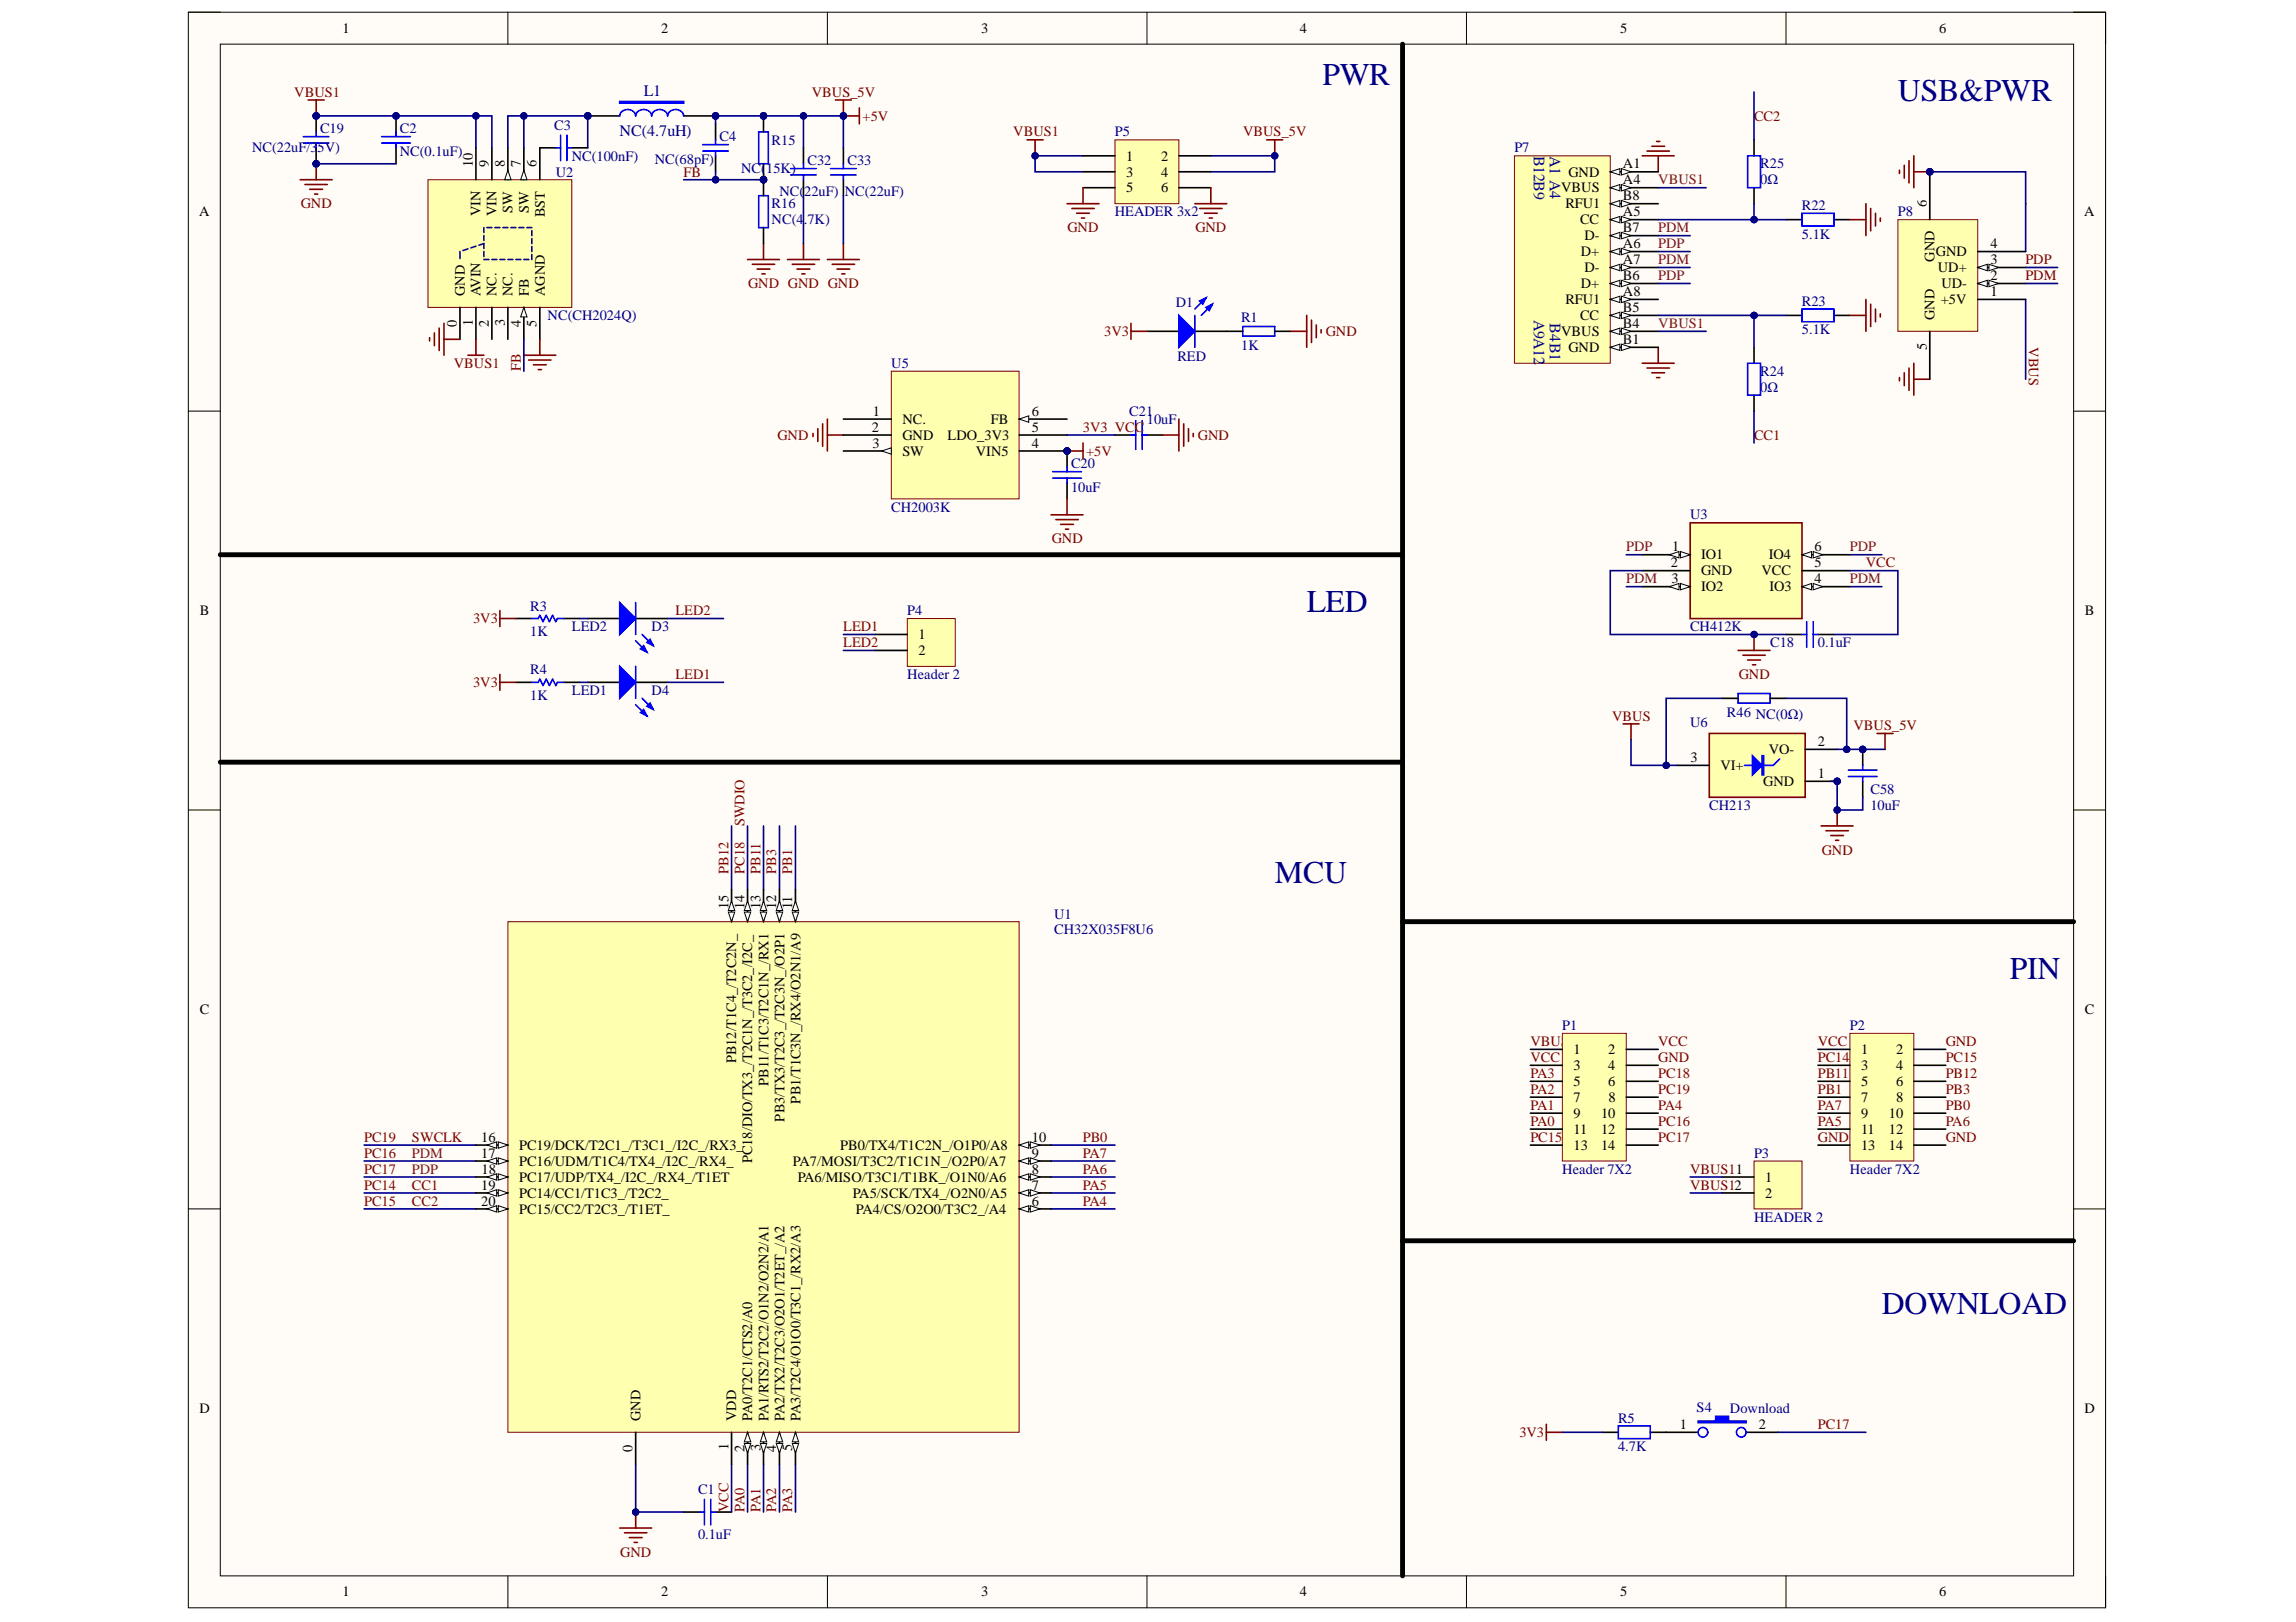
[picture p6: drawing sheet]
<svg xmlns="http://www.w3.org/2000/svg" width="297mm" height="210mm" viewBox="0 0 297 210" stroke-linecap="round" stroke-linejoin="round" font-family="sans-serif">
<defs><g id="words">
<g font-size="4.1" fill="#000080">
<text x="171.1" y="11">PWR</text>
<text x="245.5" y="13.1">USB&amp;PWR</text>
<text x="169.1" y="79.1">LED</text>
<text x="164.9" y="114.3">MCU</text>
<text x="260" y="126.6">PIN</text>
<text x="243.5" y="170">DOWNLOAD</text>
</g>
<g font-size="2.1" fill="#000080">
<text x="80.2" y="17.6">NC(4.7uH)</text>
<text x="83.3" y="12.5">L1</text>
<text x="198.4" y="20.2" transform="rotate(90 198.4 20.2)">B12B9</text>
<text x="200.5" y="20.2" transform="rotate(90 200.5 20.2)">A1 A4</text>
<text x="198.4" y="41.4" transform="rotate(90 198.4 41.4)">A9A12</text>
<text x="200.5" y="41.8" transform="rotate(90 200.5 41.8)">B4B1</text>
</g>
<g font-size="1.9">
<text x="44.3" y="4.3">1</text>
<text x="85.5" y="4.3">2</text>
<text x="126.9" y="4.3">3</text>
<text x="168.2" y="4.3">4</text>
<text x="209.6" y="4.3">5</text>
<text x="250.9" y="4.3">6</text>
<text x="61.2" y="21.6" transform="rotate(-90 61.2 21.6)">10</text>
<text x="63.2" y="21.6" transform="rotate(-90 63.2 21.6)">9</text>
<text x="65.3" y="21.6" transform="rotate(-90 65.3 21.6)">8</text>
<text x="67.4" y="21.6" transform="rotate(-90 67.4 21.6)">7</text>
<text x="69.4" y="21.6" transform="rotate(-90 69.4 21.6)">6</text>
<text x="145.7" y="20.8">1</text>
<text x="145.7" y="22.9">3</text>
<text x="150.2" y="20.8">2</text>
<text x="150.2" y="22.9">4</text>
<text x="202.9" y="22.9">GND</text>
<text x="210" y="21.8">A1</text>
<text x="210" y="23.9">A4</text>
<text x="25.8" y="28">A</text>
<text x="62.2" y="28" transform="rotate(-90 62.2 28)">VIN</text>
<text x="64.3" y="28" transform="rotate(-90 64.3 28)">VIN</text>
<text x="66.3" y="27.5" transform="rotate(-90 66.3 27.5)">SW</text>
<text x="68.4" y="27.5" transform="rotate(-90 68.4 27.5)">SW</text>
<text x="70.5" y="28.1" transform="rotate(-90 70.5 28.1)">BST</text>
<text x="145.7" y="24.9">5</text>
<text x="150.2" y="24.9">6</text>
<text x="202" y="24.9">VBUS</text>
<text x="202.5" y="27">RFU1</text>
<text x="204.4" y="29">CC</text>
<text x="210" y="25.9">B8</text>
<text x="210" y="28">A5</text>
<text x="249.3" y="26.8" transform="rotate(-90 249.3 26.8)">6</text>
<text x="269.7" y="28">A</text>
<text x="204.5" y="33.2">D+</text>
<text x="205" y="31.1">D-</text>
<text x="205" y="35.2">D-</text>
<text x="210" y="30.1">B7</text>
<text x="210" y="32.1">A6</text>
<text x="210" y="34.2">A7</text>
<text x="250.3" y="33.8" transform="rotate(-90 250.3 33.8)">GND</text>
<text x="250.5" y="33.2">GND</text>
<text x="250.7" y="35.2">UD+</text>
<text x="257.5" y="32.1">4</text>
<text x="257.5" y="34.2">3</text>
<text x="60.1" y="38.3" transform="rotate(-90 60.1 38.3)">GND</text>
<text x="62.2" y="38.3" transform="rotate(-90 62.2 38.3)">AVIN</text>
<text x="64.3" y="38.3" transform="rotate(-90 64.3 38.3)">NC.</text>
<text x="66.3" y="38.3" transform="rotate(-90 66.3 38.3)">NC.</text>
<text x="68.4" y="38.3" transform="rotate(-90 68.4 38.3)">FB</text>
<text x="70.5" y="38.3" transform="rotate(-90 70.5 38.3)">AGND</text>
<text x="202.5" y="39.3">RFU1</text>
<text x="204.4" y="41.4">CC</text>
<text x="204.5" y="37.3">D+</text>
<text x="210" y="40.4">B5</text>
<text x="210" y="36.3">B6</text>
<text x="210" y="38.3">A8</text>
<text x="250.3" y="41.4" transform="rotate(-90 250.3 41.4)">GND</text>
<text x="251.1" y="39.3">+5V</text>
<text x="251.2" y="37.3">UD-</text>
<text x="257.5" y="38.3">1</text>
<text x="257.5" y="36.3">2</text>
<text x="59.1" y="42.3" transform="rotate(-90 59.1 42.3)">0</text>
<text x="61.2" y="42.1" transform="rotate(-90 61.2 42.1)">1</text>
<text x="63.2" y="42.3" transform="rotate(-90 63.2 42.3)">2</text>
<text x="65.3" y="42.2" transform="rotate(-90 65.3 42.2)">3</text>
<text x="67.4" y="42.3" transform="rotate(-90 67.4 42.3)">4</text>
<text x="69.4" y="42.3" transform="rotate(-90 69.4 42.3)">5</text>
<text x="202" y="43.5">VBUS</text>
<text x="202.9" y="45.5">GND</text>
<text x="210" y="44.5">B1</text>
<text x="210" y="42.5">B4</text>
<text x="249.3" y="45.3" transform="rotate(-90 249.3 45.3)">5</text>
<text x="112.9" y="53.8">1</text>
<text x="133.5" y="53.8">6</text>
<text x="112.8" y="55.9">2</text>
<text x="112.9" y="57.9">3</text>
<text x="116.7" y="59">SW</text>
<text x="116.7" y="54.8">NC.</text>
<text x="116.7" y="56.9">GND</text>
<text x="122.6" y="56.9">LDO_3V3</text>
<text x="126.3" y="59">VIN5</text>
<text x="128.2" y="54.8">FB</text>
<text x="133.5" y="55.9">5</text>
<text x="133.5" y="57.9">4</text>
<text x="216.3" y="71.4">1</text>
<text x="234.8" y="71.4">6</text>
<text x="216.1" y="73.4">2</text>
<text x="216.2" y="75.5">3</text>
<text x="220.1" y="74.5">GND</text>
<text x="220.1" y="72.4">IO1</text>
<text x="220.1" y="76.5">IO2</text>
<text x="227.9" y="74.5">VCC</text>
<text x="228.8" y="72.4">IO4</text>
<text x="228.9" y="76.5">IO3</text>
<text x="234.8" y="73.4">5</text>
<text x="234.8" y="75.5">4</text>
<text x="25.8" y="79.6">B</text>
<text x="118.8" y="82.7">1</text>
<text x="269.7" y="79.6">B</text>
<text x="118.8" y="84.8">2</text>
<text x="218.7" y="98.6">3</text>
<text x="222.6" y="99.6">VI+</text>
<text x="228.1" y="101.7">GND</text>
<text x="228.8" y="97.6">VO-</text>
<text x="235.2" y="96.6">2</text>
<text x="235.2" y="100.7">1</text>
<text x="94.2" y="117.6" transform="rotate(-90 94.2 117.6)">15</text>
<text x="96.3" y="117.6" transform="rotate(-90 96.3 117.6)">14</text>
<text x="98.4" y="117.6" transform="rotate(-90 98.4 117.6)">13</text>
<text x="100.4" y="117.6" transform="rotate(-90 100.4 117.6)">12</text>
<text x="102.5" y="117.6" transform="rotate(-90 102.5 117.6)">11</text>
<text x="25.8" y="131.2">C</text>
<text x="269.7" y="131.2">C</text>
<text x="95.3" y="137.6" transform="rotate(-90 95.3 137.6)">PB12/T1C4_/T2C2N_</text>
<text x="203.6" y="136.4">1</text>
<text x="208.1" y="136.4">2</text>
<text x="240.8" y="136.4">1</text>
<text x="245.3" y="136.4">2</text>
<text x="99.4" y="140.5" transform="rotate(-90 99.4 140.5)">PB11/T1C3/T2C1N_/RX1</text>
<text x="103.5" y="142.8" transform="rotate(-90 103.5 142.8)">PB1/T1C3N_/RX4/O2N1/A9</text>
<text x="203.6" y="138.5">3</text>
<text x="203.6" y="140.5">5</text>
<text x="203.6" y="142.6">7</text>
<text x="208.1" y="138.5">4</text>
<text x="208.1" y="140.5">6</text>
<text x="208.1" y="142.6">8</text>
<text x="240.8" y="138.5">3</text>
<text x="240.8" y="140.5">5</text>
<text x="240.8" y="142.6">7</text>
<text x="245.3" y="138.5">4</text>
<text x="245.3" y="140.5">6</text>
<text x="245.3" y="142.6">8</text>
<text x="62.3" y="149.8">17</text>
<text x="62.3" y="147.8">16</text>
<text x="67.2" y="148.8">PC19/DCK/T2C1_/T3C1_/I2C_/RX3_</text>
<text x="101.5" y="145.1" transform="rotate(-90 101.5 145.1)">PB3/TX3/T2C3_/T2C3N_/O2P1</text>
<text x="108.7" y="148.8">PB0/TX4/T1C2N_/O1P0/A8</text>
<text x="133.5" y="149.8">9</text>
<text x="133.5" y="147.8">10</text>
<text x="203.6" y="144.7">9</text>
<text x="203.6" y="146.7">11</text>
<text x="203.6" y="148.8">13</text>
<text x="207.1" y="144.7">10</text>
<text x="207.1" y="146.7">12</text>
<text x="207.1" y="148.8">14</text>
<text x="240.8" y="144.7">9</text>
<text x="240.8" y="146.7">11</text>
<text x="240.8" y="148.8">13</text>
<text x="244.4" y="144.7">10</text>
<text x="244.4" y="146.7">12</text>
<text x="244.4" y="148.8">14</text>
<text x="62.3" y="153.9">19</text>
<text x="62.3" y="151.9">18</text>
<text x="67.2" y="150.9">PC16/UDM/T1C4/TX4_/I2C_/RX4_</text>
<text x="67.2" y="152.9">PC17/UDP/TX4_/I2C_/RX4_/T1ET</text>
<text x="67.2" y="155">PC14/CC1/T1C3_/T2C2_</text>
<text x="97.3" y="150.6" transform="rotate(-90 97.3 150.6)">PC18/DIO/TX3_/T2C1N_/T3C2_/I2C_</text>
<text x="102.6" y="150.9">PA7/MOSI/T3C2/T1C1N_/O2P0/A7</text>
<text x="103.2" y="152.9">PA6/MISO/T3C1/T1BK_/O1N0/A6</text>
<text x="110.3" y="155">PA5/SCK/TX4_/O2N0/A5</text>
<text x="133.5" y="153.9">7</text>
<text x="133.5" y="151.9">8</text>
<text x="228.4" y="152.9">1</text>
<text x="228.4" y="155">2</text>
<text x="62.3" y="156">20</text>
<text x="67.2" y="157.1">PC15/CC2/T2C3_/T1ET_</text>
<text x="110.7" y="157.1">PA4/CS/O2O0/T3C2_/A4</text>
<text x="133.5" y="156">6</text>
<text x="25.8" y="182.9">D</text>
<text x="82.9" y="183.9" transform="rotate(-90 82.9 183.9)">GND</text>
<text x="95.3" y="183.9" transform="rotate(-90 95.3 183.9)">VDD</text>
<text x="97.3" y="183.9" transform="rotate(-90 97.3 183.9)">PA0/T2C1/CTS2/A0</text>
<text x="99.4" y="183.9" transform="rotate(-90 99.4 183.9)">PA1/RTS2/T2C2/O1N2/O2N2/A1</text>
<text x="101.5" y="183.9" transform="rotate(-90 101.5 183.9)">PA2/TX2/T2C3/O2O1/T2ET_/A2</text>
<text x="103.5" y="183.9" transform="rotate(-90 103.5 183.9)">PA3/T2C4/O1O0/T3C1_/RX2/A3</text>
<text x="217.3" y="184.9">1</text>
<text x="227.5" y="184.9">2</text>
<text x="269.7" y="182.9">D</text>
<text x="81.8" y="187.9" transform="rotate(-90 81.8 187.9)">0</text>
<text x="94.2" y="187.7" transform="rotate(-90 94.2 187.7)">1</text>
<text x="96.3" y="187.9" transform="rotate(-90 96.3 187.9)">2</text>
<text x="98.4" y="187.8" transform="rotate(-90 98.4 187.8)">3</text>
<text x="100.4" y="187.9" transform="rotate(-90 100.4 187.9)">4</text>
<text x="102.5" y="187.8" transform="rotate(-90 102.5 187.8)">5</text>
<text x="44.3" y="206.6">1</text>
<text x="85.5" y="206.6">2</text>
<text x="126.9" y="206.6">3</text>
<text x="168.2" y="206.6">4</text>
<text x="209.6" y="206.6">5</text>
<text x="250.9" y="206.6">6</text>
</g>
<g font-size="1.9" fill="#800000">
<text x="38.1" y="12.5">VBUS1</text>
<text x="105" y="12.5">VBUS_5V</text>
<text x="111.6" y="15.6">+5V</text>
<text x="131.1" y="17.7">VBUS1</text>
<text x="160.8" y="17.7">VBUS_5V</text>
<text x="226.9" y="15.6">CC2</text>
<text x="88.4" y="22.9">FB</text>
<text x="38.9" y="27">GND</text>
<text x="138.1" y="30.1">GND</text>
<text x="154.6" y="30.1">GND</text>
<text x="262" y="34.2">PDP</text>
<text x="96.8" y="37.3">GND GND GND</text>
<text x="262" y="36.3">PDM</text>
<text x="58.7" y="47.6">VBUS1</text>
<text x="142.8" y="43.5">3V3</text>
<text x="171.5" y="43.5">GND</text>
<text x="262.5" y="45" transform="rotate(90 262.5 45)">VBUS</text>
<text x="67.4" y="48" transform="rotate(-90 67.4 48)">FB</text>
<text x="100.6" y="56.9">GND</text>
<text x="140.1" y="55.9">3V3 VCC</text>
<text x="140.5" y="59">+5V</text>
<text x="155" y="56.9">GND</text>
<text x="226.9" y="56.9">CC1</text>
<text x="136.1" y="70.3">GND</text>
<text x="241.4" y="73.4">VCC</text>
<text x="61.2" y="80.7">3V3</text>
<text x="87.4" y="79.6">LED2</text>
<text x="109.1" y="83.7">LED2</text>
<text x="109.1" y="81.7">LED1</text>
<text x="61.2" y="88.9">3V3</text>
<text x="87.4" y="87.9">LED1</text>
<text x="224.9" y="87.9">GND</text>
<text x="208.6" y="93.3">VBUS</text>
<text x="239.8" y="94.5">VBUS_5V</text>
<text x="96.3" y="106.9" transform="rotate(-90 96.3 106.9)">SWDIO</text>
<text x="94.2" y="113.1" transform="rotate(-90 94.2 113.1)">PB12</text>
<text x="96.3" y="113.1" transform="rotate(-90 96.3 113.1)">PC18</text>
<text x="98.4" y="113.1" transform="rotate(-90 98.4 113.1)">PB11</text>
<text x="100.4" y="113.1" transform="rotate(-90 100.4 113.1)">PB3</text>
<text x="102.5" y="113.1" transform="rotate(-90 102.5 113.1)">PB1</text>
<text x="235.7" y="110.6">GND</text>
<text x="198" y="135.4">VBUS</text>
<text x="198" y="137.5">VCC</text>
<text x="214.5" y="135.4">VCC</text>
<text x="214.5" y="137.5">GND</text>
<text x="235.2" y="137.5">PC14</text>
<text x="235.2" y="135.4">VCC</text>
<text x="251.7" y="137.5">PC15</text>
<text x="251.7" y="135.4">GND</text>
<text x="198" y="143.6">PA1</text>
<text x="198" y="141.6">PA2</text>
<text x="198" y="139.5">PA3</text>
<text x="214.5" y="141.6">PC19</text>
<text x="214.5" y="139.5">PC18</text>
<text x="214.5" y="143.6">PA4</text>
<text x="235.2" y="141.6">PB1</text>
<text x="235.2" y="139.5">PB11</text>
<text x="235.2" y="143.6">PA7</text>
<text x="251.7" y="141.6">PB3</text>
<text x="251.7" y="139.5">PB12</text>
<text x="251.7" y="143.6">PB0</text>
<text x="47.1" y="147.8">PC19</text>
<text x="47.1" y="149.8">PC16</text>
<text x="53.3" y="147.8">SWCLK</text>
<text x="140.1" y="147.8">PB0</text>
<text x="140.1" y="149.8">PA7</text>
<text x="198" y="147.8">PC15</text>
<text x="198" y="145.7">PA0</text>
<text x="214.5" y="147.8">PC17</text>
<text x="214.5" y="145.7">PC16</text>
<text x="235.2" y="145.7">PA5</text>
<text x="235.2" y="147.8">GND</text>
<text x="251.7" y="145.7">PA6</text>
<text x="251.7" y="147.8">GND</text>
<text x="47.1" y="151.9">PC17</text>
<text x="47.1" y="153.9">PC14</text>
<text x="53.3" y="153.9">CC1</text>
<text x="140.1" y="151.9">PA6</text>
<text x="140.1" y="153.9">PA5</text>
<text x="218.6" y="151.9">VBUS11</text>
<text x="218.6" y="153.9">VBUS12</text>
<text x="47.1" y="156">PC15</text>
<text x="53.3" y="156">CC2</text>
<text x="140.1" y="156">PA4</text>
<text x="196.6" y="186">3V3</text>
<text x="235.2" y="184.9">PC17</text>
<text x="94.2" y="195.7" transform="rotate(-90 94.2 195.7)">VCC</text>
<text x="96.3" y="195.7" transform="rotate(-90 96.3 195.7)">PA0</text>
<text x="98.4" y="195.7" transform="rotate(-90 98.4 195.7)">PA1</text>
<text x="100.4" y="195.7" transform="rotate(-90 100.4 195.7)">PA2</text>
<text x="102.5" y="195.7" transform="rotate(-90 102.5 195.7)">PA3</text>
<text x="80.2" y="201.4">GND</text>
</g>
<g font-size="1.9" fill="#000080">
<text x="41.4" y="17.2">C19</text>
<text x="51.7" y="17.2">C2</text>
<text x="71.7" y="16.9">C3</text>
<text x="144.2" y="17.7">P5</text>
<text x="32.6" y="19.7">NC(22uF/35V)</text>
<text x="51.7" y="20.2">NC(0.1uF)</text>
<text x="71.9" y="22.9">U2</text>
<text x="74" y="20.8">NC(100nF)</text>
<text x="84.7" y="21.2">NC(68pF)</text>
<text x="93.1" y="18.2">C4</text>
<text x="95.9" y="22.4">NC(15K)</text>
<text x="99.8" y="18.7">R15</text>
<text x="104.5" y="21.3">C32</text>
<text x="109.6" y="21.3">C33</text>
<text x="195.9" y="19.7">P7</text>
<text x="227.7" y="21.8">R25</text>
<text x="227.7" y="23.9">0Ω</text>
<text x="99.8" y="27">R16</text>
<text x="99.8" y="29">NC(4.7K)</text>
<text x="100.8" y="25.3">NC(22uF)</text>
<text x="109.3" y="25.3">NC(22uF)</text>
<text x="144.2" y="28">HEADER 3x2</text>
<text x="233.1" y="27.2">R22</text>
<text x="245.5" y="28">P8</text>
<text x="233.1" y="30.9">5.1K</text>
<text x="70.9" y="41.4">NC(CH2024Q)</text>
<text x="152.1" y="39.8">D1</text>
<text x="160.6" y="41.6">R1</text>
<text x="233.1" y="39.5">R23</text>
<text x="115.3" y="47.6">U5</text>
<text x="152.3" y="46.8">RED</text>
<text x="160.6" y="45.3">1K</text>
<text x="233.1" y="43.3">5.1K</text>
<text x="146.1" y="53.8">C21</text>
<text x="227.7" y="48.6">R24</text>
<text x="227.7" y="50.7">0Ω</text>
<text x="148.4" y="54.8">10uF</text>
<text x="138.6" y="60.5">C20</text>
<text x="138.6" y="63.6">10uF</text>
<text x="115.3" y="66.2">CH2003K</text>
<text x="218.6" y="67.2">U3</text>
<text x="68.6" y="82.3">1K</text>
<text x="68.6" y="79">R3</text>
<text x="74" y="81.7">LED2</text>
<text x="84.3" y="81.7">D3</text>
<text x="117.4" y="79.6">P4</text>
<text x="218.6" y="81.7">CH412K</text>
<text x="229" y="83.7">C18</text>
<text x="235.2" y="83.7">0.1uF</text>
<text x="68.6" y="87.3">R4</text>
<text x="74" y="90">LED1</text>
<text x="84.3" y="90">D4</text>
<text x="117.4" y="87.9">Header 2</text>
<text x="68.6" y="90.6">1K</text>
<text x="218.6" y="94.1">U6</text>
<text x="223.4" y="92.8">R46 NC(0Ω)</text>
<text x="221.1" y="104.8">CH213</text>
<text x="242" y="102.8">C58</text>
<text x="242" y="104.8">10uF</text>
<text x="136.4" y="118.9">U1</text>
<text x="136.4" y="120.9">CH32X035F8U6</text>
<text x="202.1" y="133.3">P1</text>
<text x="239.3" y="133.3">P2</text>
<text x="226.9" y="149.8">P3</text>
<text x="202.1" y="151.9">Header 7X2</text>
<text x="239.3" y="151.9">Header 7X2</text>
<text x="226.9" y="158.1">HEADER 2</text>
<text x="209.3" y="184.1">R5</text>
<text x="219.5" y="182.7">S4</text>
<text x="223.8" y="182.9">Download</text>
<text x="209.3" y="187.8">4.7K</text>
<text x="90.3" y="193.4">C1</text>
<text x="90.3" y="199.2">0.1uF</text>
</g>
<g font-size="1.9" fill="#781915">
<text x="214.5" y="23.9">VBUS1</text>
<text x="214.5" y="32.1">PDP</text>
<text x="214.5" y="34.2">PDM</text>
<text x="214.5" y="30.1">PDM</text>
<text x="214.5" y="36.3">PDP</text>
<text x="214.5" y="42.5">VBUS1</text>
<text x="210.4" y="71.4">PDP</text>
<text x="239.3" y="71.4">PDP</text>
<text x="210.4" y="75.5">PDM</text>
<text x="239.3" y="75.5">PDM</text>
<text x="53.3" y="149.8">PDM</text>
<text x="53.3" y="151.9">PDP</text>
</g>
</g></defs>
<path d="M24.4 1.6h248v206.5h-248z" fill-rule="evenodd" fill="#fffcf8"/>
<path d="M24.4 1.6h248v206.5h-248z" fill="none" stroke="#000" stroke-width=".13"/>
<path d="M28.5 5.7h239.8v198.2h-239.8z" fill-rule="evenodd" fill="#fffcf8"/>
<g fill="none" stroke="#000" stroke-width=".13">
<path d="M24.4 1.6h4.1M28.5 5.7h239.8v198.2h-239.8zM65.7 1.6v4.1M107 1.6v4.1M148.4 1.6v4.1M189.7 1.6v4.1M231.1 1.6v4.1M268.3 1.6h4.1v4.1M24.4 53.2h4.1M268.3 53.2h4.1M24.4 104.8h4.1M268.3 104.8h4.1"/>
<path d="M24.4 156.4h4.1M268.3 156.4h4.1M65.7 203.9v4.2M107 203.9v4.2M148.4 203.9v4.2M189.7 203.9v4.2M231.1 203.9v4.2M272.4 203.9v4.2"/>
</g>
<path d="M80.2 197.7h4.1M80.8 198.4h2.9M81.4 199h1.7M82 199.6h.5M82.2 195.7v2" fill="none" stroke="#800000" stroke-width=".21"/>
<circle cx="82.2" cy="195.7" r=".41" fill="#000080"/>
<circle cx="82.2" cy="195.7" r=".41" fill="none" stroke="#000080" stroke-width=".13"/>
<path d="M88.4 195.7h2.1M92.6 195.7h2" fill="none" stroke="#000" stroke-width=".21"/>
<path d="M90.5 195.7h.6M91.1 194v3.3M92 194v3.3M92 195.7h.6" fill="none" stroke="#00f" stroke-width=".21"/>
<path d="M117.4 80h6.2v6.2h-6.2z" fill-rule="evenodd" fill="#ffffb0"/>
<path d="M117.4 80h6.2v6.2h-6.2z" fill="none" stroke="#800000" stroke-width=".13"/>
<path d="M76 88.3h4.2M82.2 88.3h4.2M113.2 82.1h4.2M113.2 84.2h4.2" fill="none" stroke="#000" stroke-width=".21"/>
<path d="M80.2 86.2l2 2.1-2 2.1z" fill="#00f"/>
<path d="M80.2 86.2l2 2.1-2 2.1zM82.2 91.2l1.5 1.4M83.1 90.4l1.4 1.4" fill="none" stroke="#00f" stroke-width=".21"/>
<path d="M84.1 91l.4 .8-.8-.4z" fill="#00f"/>
<path d="M84.1 91l.4 .8-.8-.4z" fill="none" stroke="#00f" stroke-width=".21"/>
<path d="M82.9 92.2l.4-.4 .4 .8z" fill="#00f"/>
<path d="M68.8 88.3h.8l.2-.4 .5 .8 .4-.8 .4 .8 .4-.8 .4 .8 .2-.4h.8M82.2 86.2v4.2M82.9 92.2l.4-.4 .4 .8z" fill="none" stroke="#00f" stroke-width=".21"/>
<path d="M66.7 88.3h2.1M72.9 88.3h2.1M76 80h4.2M82.2 80h4.2" fill="none" stroke="#000" stroke-width=".21"/>
<path d="M80.2 78l2 2-2 2.1z" fill="#00f"/>
<path d="M80.2 78l2 2-2 2.1zM82.2 82.9l1.5 1.5M83.1 82.1l1.4 1.5" fill="none" stroke="#00f" stroke-width=".21"/>
<path d="M83.7 83.1l.4-.4 .4 .9z" fill="#00f"/>
<path d="M83.7 83.1l.4-.4 .4 .9z" fill="none" stroke="#00f" stroke-width=".21"/>
<path d="M82.9 84l.4-.4 .4 .8z" fill="#00f"/>
<path d="M82.2 78v4.1M68.8 80h.8l.2-.4 .5 .9 .4-.9 .4 .9 .4-.9 .4 .9 .2-.5h.8M82.9 84l.4-.4 .4 .8z" fill="none" stroke="#00f" stroke-width=".21"/>
<path d="M66.7 80h2.1M72.9 80h2.1" fill="none" stroke="#000" stroke-width=".21"/>
<path d="M245.7 22v.4M246.4 21.4v1.7M247 20.8v2.9M247.6 20.2v4.1M247.6 22.2h2.1M64.7 79v2.1M64.7 87.3v2M64.7 88.3h2M64.7 80h2" fill="none" stroke="#800000" stroke-width=".21"/>
<circle cx="249.7" cy="22.2" r=".41" fill="#000080"/>
<circle cx="249.7" cy="22.2" r=".41" fill="none" stroke="#000080" stroke-width=".13"/>
<path d="M245.7 48.9v.4M246.4 48.2v1.7M247 47.6v2.9M247.6 47v4.1M247.6 49.1h2.1" fill="none" stroke="#800000" stroke-width=".21"/>
<path d="M262.1 26.4h.1" fill="none" stroke="#f00" stroke-width=".13"/>
<circle cx="249.7" cy="22.2" r=".41" fill="#000080"/>
<circle cx="249.7" cy="22.2" r=".41" fill="none" stroke="#000080" stroke-width=".13"/>
<path d="M245.5 28.4h10.4v14.5h-10.4z" fill-rule="evenodd" fill="#ffffb0"/>
<path d="M245.5 28.4h10.4v14.5h-10.4z" fill="none" stroke="#800000" stroke-width=".13"/>
<path d="M249.7 22.2v6.2M255.9 38.7h6.2M255.9 32.6h6.2" fill="none" stroke="#000" stroke-width=".21"/>
<circle cx="249.7" cy="22.2" r=".41" fill="#000080"/>
<circle cx="249.7" cy="22.2" r=".41" fill="none" stroke="#000080" stroke-width=".13"/>
<path d="M255.9 34.6h6.2" fill="none" stroke="#000" stroke-width=".21"/>
<path d="M255.9 34.6l1.2-.4v.8z" fill="#f8fcff"/>
<path d="M255.9 34.6l1.2-.4v.8z" fill="none" stroke="#000" stroke-width=".13"/>
<path d="M257.3 34.2l1.3 .4-1.3 .4z" fill="#f8fcff"/>
<path d="M257.3 34.2l1.3 .4-1.3 .4z" fill="none" stroke="#000" stroke-width=".13"/>
<path d="M255.9 36.7h6.2" fill="none" stroke="#000" stroke-width=".21"/>
<path d="M255.9 36.7l1.2-.4v.8z" fill="#f8fcff"/>
<path d="M255.9 36.7l1.2-.4v.8z" fill="none" stroke="#000" stroke-width=".13"/>
<path d="M257.3 36.3l1.3 .4-1.3 .4z" fill="#f8fcff"/>
<path d="M257.3 36.3l1.3 .4-1.3 .4z" fill="none" stroke="#000" stroke-width=".13"/>
<path d="M249.7 42.9v6.2" fill="none" stroke="#000" stroke-width=".21"/>
<path d="M213.1 19.6h2.9M213.7 18.9h1.7M214.3 18.3h.4M212.5 20.2h4.1M214.5 20.2v2M212.5 47h4.1M213.1 47.6h2.9M213.7 48.2h1.7M214.3 48.9h.4M214.5 44.9v2.1" fill="none" stroke="#800000" stroke-width=".21"/>
<path d="M195.9 20.2h12.4v26.8h-12.4z" fill-rule="evenodd" fill="#ffffb0"/>
<path d="M195.9 20.2h12.4v26.8h-12.4z" fill="none" stroke="#800000" stroke-width=".13"/>
<path d="M208.3 44.9h6.2" fill="none" stroke="#000" stroke-width=".21"/>
<path d="M208.3 44.9l1.3-.4v.9z" fill="#f8fcff"/>
<path d="M208.3 44.9l1.3-.4v.9z" fill="none" stroke="#000" stroke-width=".13"/>
<path d="M209.8 44.5l1.2 .4-1.2 .5z" fill="#f8fcff"/>
<path d="M209.8 44.5l1.2 .4-1.2 .5z" fill="none" stroke="#000" stroke-width=".13"/>
<path d="M208.3 42.9h6.2" fill="none" stroke="#000" stroke-width=".21"/>
<path d="M208.3 42.9l1.3-.4v.8z" fill="#f8fcff"/>
<path d="M208.3 42.9l1.3-.4v.8z" fill="none" stroke="#000" stroke-width=".13"/>
<path d="M209.8 42.5l1.2 .4-1.2 .4z" fill="#f8fcff"/>
<path d="M209.8 42.5l1.2 .4-1.2 .4z" fill="none" stroke="#000" stroke-width=".13"/>
<path d="M208.3 40.8h6.2" fill="none" stroke="#000" stroke-width=".21"/>
<path d="M208.3 40.8l1.3-.4v.8z" fill="#f8fcff"/>
<path d="M208.3 40.8l1.3-.4v.8z" fill="none" stroke="#000" stroke-width=".13"/>
<path d="M209.8 40.4l1.2 .4-1.2 .4z" fill="#f8fcff"/>
<path d="M209.8 40.4l1.2 .4-1.2 .4z" fill="none" stroke="#000" stroke-width=".13"/>
<path d="M208.3 36.7h6.2" fill="none" stroke="#000" stroke-width=".21"/>
<path d="M208.3 36.7l1.3-.4v.8z" fill="#f8fcff"/>
<path d="M208.3 36.7l1.3-.4v.8z" fill="none" stroke="#000" stroke-width=".13"/>
<path d="M209.8 36.3l1.2 .4-1.2 .4z" fill="#f8fcff"/>
<path d="M209.8 36.3l1.2 .4-1.2 .4z" fill="none" stroke="#000" stroke-width=".13"/>
<path d="M208.3 30.5h6.2" fill="none" stroke="#000" stroke-width=".21"/>
<path d="M208.3 30.5l1.3-.4v.8z" fill="#f8fcff"/>
<path d="M208.3 30.5l1.3-.4v.8z" fill="none" stroke="#000" stroke-width=".13"/>
<path d="M209.8 30.1l1.2 .4-1.2 .4z" fill="#f8fcff"/>
<path d="M209.8 30.1l1.2 .4-1.2 .4z" fill="none" stroke="#000" stroke-width=".13"/>
<path d="M208.3 26.4h6.2" fill="none" stroke="#000" stroke-width=".21"/>
<path d="M208.3 26.4l1.3-.5v.9z" fill="#f8fcff"/>
<path d="M208.3 26.4l1.3-.5v.9z" fill="none" stroke="#000" stroke-width=".13"/>
<path d="M209.8 25.9l1.2 .5-1.2 .4z" fill="#f8fcff"/>
<path d="M209.8 25.9l1.2 .5-1.2 .4z" fill="none" stroke="#000" stroke-width=".13"/>
<path d="M208.3 22.2h6.2" fill="none" stroke="#000" stroke-width=".21"/>
<path d="M208.3 22.2l1.3-.4v.8z" fill="#f8fcff"/>
<path d="M208.3 22.2l1.3-.4v.8z" fill="none" stroke="#000" stroke-width=".13"/>
<path d="M209.8 21.8l1.2 .4-1.2 .4z" fill="#f8fcff"/>
<path d="M209.8 21.8l1.2 .4-1.2 .4z" fill="none" stroke="#000" stroke-width=".13"/>
<path d="M208.3 24.3h6.2" fill="none" stroke="#000" stroke-width=".21"/>
<path d="M208.3 24.3l1.3-.4v.8z" fill="#f8fcff"/>
<path d="M208.3 24.3l1.3-.4v.8z" fill="none" stroke="#000" stroke-width=".13"/>
<path d="M209.8 23.9l1.2 .4-1.2 .4z" fill="#f8fcff"/>
<path d="M209.8 23.9l1.2 .4-1.2 .4z" fill="none" stroke="#000" stroke-width=".13"/>
<path d="M208.3 28.4h6.2" fill="none" stroke="#000" stroke-width=".21"/>
<path d="M208.3 28.4l1.3-.4v.8z" fill="#f8fcff"/>
<path d="M208.3 28.4l1.3-.4v.8z" fill="none" stroke="#000" stroke-width=".13"/>
<path d="M209.8 28l1.2 .4-1.2 .4z" fill="#f8fcff"/>
<path d="M209.8 28l1.2 .4-1.2 .4z" fill="none" stroke="#000" stroke-width=".13"/>
<path d="M208.3 32.6h6.2" fill="none" stroke="#000" stroke-width=".21"/>
<path d="M208.3 32.6l1.3-.5v.9z" fill="#f8fcff"/>
<path d="M208.3 32.6l1.3-.5v.9z" fill="none" stroke="#000" stroke-width=".13"/>
<path d="M209.8 32.1l1.2 .5-1.2 .4z" fill="#f8fcff"/>
<path d="M209.8 32.1l1.2 .5-1.2 .4z" fill="none" stroke="#000" stroke-width=".13"/>
<path d="M208.3 34.6h6.2" fill="none" stroke="#000" stroke-width=".21"/>
<path d="M208.3 34.6l1.3-.4v.8z" fill="#f8fcff"/>
<path d="M208.3 34.6l1.3-.4v.8z" fill="none" stroke="#000" stroke-width=".13"/>
<path d="M209.8 34.2l1.2 .4-1.2 .4z" fill="#f8fcff"/>
<path d="M209.8 34.2l1.2 .4-1.2 .4z" fill="none" stroke="#000" stroke-width=".13"/>
<path d="M208.3 38.7h6.2" fill="none" stroke="#000" stroke-width=".21"/>
<path d="M208.3 38.7l1.3-.4v.9z" fill="#f8fcff"/>
<path d="M208.3 38.7l1.3-.4v.9z" fill="none" stroke="#000" stroke-width=".13"/>
<path d="M209.8 38.3l1.2 .4-1.2 .5z" fill="#f8fcff"/>
<path d="M209.8 38.3l1.2 .4-1.2 .5z" fill="none" stroke="#000" stroke-width=".13"/>
<path d="M214.5 22.2h.1" fill="none" stroke="#f00" stroke-width=".13"/>
<path d="M226.9 18.1v2.1M226.9 24.3v2.1M231.1 28.4h2M237.3 28.4h2M226.9 44.9v2.1M226.9 51.1v2.1M231.1 40.8h2M237.3 40.8h2" fill="none" stroke="#000" stroke-width=".21"/>
<path d="M226.1 20.2h1.7v4.1h-1.7zM233.1 27.6h4.2v1.6h-4.2zM233.1 40h4.2v1.6h-4.2zM226.1 47h1.7v4.1h-1.7z" fill="none" stroke="#00f" stroke-width=".21"/>
<path d="M239.3 28.4h2.1M241.4 26.4v4.1M241.4 38.7v4.2M242 27v2.9M242 39.4v2.9M242.6 27.6v1.6M242.6 40v1.6M243.3 28.2v.4M239.3 40.8h2.1M243.3 40.6v.4" fill="none" stroke="#800000" stroke-width=".21"/>
<path d="M202.1 133.7h8.3v16.5h-8.3z" fill-rule="evenodd" fill="#ffffb0"/>
<path d="M202.1 133.7h8.3v16.5h-8.3z" fill="none" stroke="#800000" stroke-width=".13"/>
<g fill="none" stroke="#000" stroke-width=".21">
<path d="M198 135.8h4.1M198 137.9h4.1M198 139.9h4.1M210.4 135.8h4.1M210.4 137.9h4.1M210.4 139.9h4.1M198 142h4.1M198 144.1h4.1M198 146.1h4.1M198 148.2h4.1M210.4 142h4.1M210.4 144.1h4.1"/>
<path d="M210.4 146.1h4.1M210.4 148.2h4.1"/>
</g>
<path d="M239.3 133.7h8.3v16.5h-8.3z" fill-rule="evenodd" fill="#ffffb0"/>
<path d="M239.3 133.7h8.3v16.5h-8.3z" fill="none" stroke="#800000" stroke-width=".13"/>
<g fill="none" stroke="#000" stroke-width=".21">
<path d="M235.2 135.8h4.1M235.2 137.9h4.1M235.2 139.9h4.1M247.6 135.8h4.1M247.6 137.9h4.1M247.6 139.9h4.1M235.2 142h4.1M235.2 144.1h4.1M235.2 146.1h4.1M235.2 148.2h4.1M247.6 142h4.1M247.6 144.1h4.1"/>
<path d="M247.6 146.1h4.1M247.6 148.2h4.1M215.6 185.4h4.1M225.9 185.4h4.1"/>
</g>
<path d="M181.5 5.7v198.2M28.5 71.8h153M181.5 119.3h86.8M181.5 160.6h86.8" fill="none" stroke="#000" stroke-width=".63"/>
<path d="M219.7 183.9h2.3v-.6h1.6v.6h2.3v.2h-6.2z" fill-rule="evenodd" fill="#00f"/>
<g fill="none" stroke="#00f" stroke-width=".21">
<path d="M209.4 184.5h4.1v1.7h-4.1zM219.7 183.9h2.3v-.6h1.6v.6h2.3v.2h-6.2z"/>
<circle cx="220.3" cy="185.4" r=".62"/>
<circle cx="225.3" cy="185.4" r=".62"/>
</g>
<path d="M207.3 185.4h2.1M213.5 185.4h2.1" fill="none" stroke="#000" stroke-width=".21"/>
<path d="M218.7 67.7h14.4v12.4h-14.4z" fill-rule="evenodd" fill="#ffffb0"/>
<path d="M218.7 67.7h14.4v12.4h-14.4z" fill="none" stroke="#800000" stroke-width=".21"/>
<path d="M233.1 71.8h6.2" fill="none" stroke="#000" stroke-width=".21"/>
<path d="M233.1 71.8l1.3-.4v.8z" fill="#f8fcff"/>
<path d="M233.1 71.8l1.3-.4v.8z" fill="none" stroke="#000" stroke-width=".13"/>
<path d="M234.6 71.4l1.2 .4-1.2 .4z" fill="#f8fcff"/>
<path d="M234.6 71.4l1.2 .4-1.2 .4z" fill="none" stroke="#000" stroke-width=".13"/>
<path d="M212.5 73.8h6.2M212.5 71.8h6.2M233.1 73.8h6.2" fill="none" stroke="#000" stroke-width=".21"/>
<path d="M217.4 71.4l1.3 .4-1.3 .4z" fill="#f8fcff"/>
<path d="M217.4 71.4l1.3 .4-1.3 .4z" fill="none" stroke="#000" stroke-width=".13"/>
<path d="M216 71.8l1.2-.4v.8z" fill="#f8fcff"/>
<path d="M216 71.8l1.2-.4v.8z" fill="none" stroke="#000" stroke-width=".13"/>
<path d="M212.5 75.9h6.2" fill="none" stroke="#000" stroke-width=".21"/>
<path d="M217.4 75.5l1.3 .4-1.3 .4z" fill="#f8fcff"/>
<path d="M217.4 75.5l1.3 .4-1.3 .4z" fill="none" stroke="#000" stroke-width=".13"/>
<path d="M216 75.9l1.2-.4v.8z" fill="#f8fcff"/>
<path d="M216 75.9l1.2-.4v.8z" fill="none" stroke="#000" stroke-width=".13"/>
<path d="M233.1 75.9h6.2" fill="none" stroke="#000" stroke-width=".21"/>
<path d="M233.1 75.9l1.3-.4v.8z" fill="#f8fcff"/>
<path d="M233.1 75.9l1.3-.4v.8z" fill="none" stroke="#000" stroke-width=".13"/>
<path d="M234.6 75.5l1.2 .4-1.2 .4z" fill="#f8fcff"/>
<path d="M234.6 75.5l1.2 .4-1.2 .4z" fill="none" stroke="#000" stroke-width=".13"/>
<path d="M224.9 84.2h4.1M225.5 84.8h2.9M226.1 85.4h1.7M226.7 86h.4M226.9 82.1v2.1" fill="none" stroke="#800000" stroke-width=".21"/>
<circle cx="226.9" cy="82.1" r=".41" fill="#000080"/>
<circle cx="226.9" cy="82.1" r=".41" fill="none" stroke="#000080" stroke-width=".13"/>
<path d="M231.1 82.1h2M235.2 82.1h2.1" fill="none" stroke="#000" stroke-width=".21"/>
<path d="M233.1 82.1h.6M233.7 80.5v3.3M234.6 80.5v3.3M234.6 82.1h.6" fill="none" stroke="#00f" stroke-width=".21"/>
<path d="M226.9 150.2h6.2v6.2h-6.2z" fill-rule="evenodd" fill="#ffffb0"/>
<path d="M226.9 150.2h6.2v6.2h-6.2z" fill="none" stroke="#800000" stroke-width=".13"/>
<path d="M222.8 152.3h4.1M222.8 154.4h4.1" fill="none" stroke="#000" stroke-width=".21"/>
<path d="M200.1 184.3v2.1M200.1 185.4h2" fill="none" stroke="#800000" stroke-width=".21"/>
<path d="M214.5 40.8h16.6M214.5 42.9h6.2M47.1 156.4h14.5M47.1 154.4h14.5M47.1 152.3h14.5M47.1 150.2h14.5M47.1 148.2h14.5M136 156.4h8.2M136 154.4h8.2M136 152.3h8.2M136 150.2h8.2M136 148.2h8.2" fill="none" stroke="#000080" stroke-width=".21"/>
<circle cx="226.9" cy="40.8" r=".41" fill="#000080"/>
<circle cx="226.9" cy="40.8" r=".41" fill="none" stroke="#000080" stroke-width=".13"/>
<path d="M214.5 28.4h16.6M214.5 36.7h4.2M214.5 34.6h4.2M214.5 32.6h4.2M214.5 30.5h4.2" fill="none" stroke="#000080" stroke-width=".21"/>
<circle cx="226.9" cy="28.4" r=".41" fill="#000080"/>
<circle cx="226.9" cy="28.4" r=".41" fill="none" stroke="#000080" stroke-width=".13"/>
<path d="M214.5 24.3h6.2M212.5 73.8h-4.2v8.3h22.8M75 80h1M75 88.3h1M202.1 185.4h5.2" fill="none" stroke="#000080" stroke-width=".21"/>
<circle cx="226.9" cy="82.1" r=".41" fill="#000080"/>
<circle cx="226.9" cy="82.1" r=".41" fill="none" stroke="#000080" stroke-width=".13"/>
<path d="M249.7 22.2h12.4v10.4M210.4 75.9h2.1M210.4 71.8h2.1M86.4 88.3h7.2M86.4 80h7.2M218.7 154.4h4.1M218.7 152.3h4.1M230 185.4h11.4" fill="none" stroke="#000080" stroke-width=".21"/>
<circle cx="249.7" cy="22.2" r=".41" fill="#000080"/>
<circle cx="249.7" cy="22.2" r=".41" fill="none" stroke="#000080" stroke-width=".13"/>
<g fill="none" stroke="#000080" stroke-width=".21">
<path d="M262.1 36.7h4.1M262.1 34.6h4.1M226.9 40.8v4.1M226.9 53.2v4.1M239.3 73.8h6.2v8.3h-8.2M239.3 75.9h4.2M239.3 71.8h4.2M109.1 84.2h4.1M109.1 82.1h4.1M94.6 106.9v8.2M96.7 106.9v8.2M98.8 106.9v8.2"/>
<path d="M100.8 106.9v8.2M102.9 106.9v8.2M94.6 189.5v6.2M96.7 189.5v6.2M98.8 189.5v6.2M100.8 189.5v6.2M102.9 189.5v6.2"/>
</g>
<circle cx="226.9" cy="40.8" r=".41" fill="#000080"/>
<circle cx="226.9" cy="40.8" r=".41" fill="none" stroke="#000080" stroke-width=".13"/>
<path d="M226.9 26.4v2" fill="none" stroke="#000080" stroke-width=".21"/>
<circle cx="226.9" cy="28.4" r=".41" fill="#000080"/>
<circle cx="226.9" cy="28.4" r=".41" fill="none" stroke="#000080" stroke-width=".13"/>
<path d="M226.9 11.9v6.2M262.1 38.7v10.4" fill="none" stroke="#000080" stroke-width=".21"/>
<path d="M65.7 119.3h66.1v66.1h-66.1z" fill-rule="evenodd" fill="#ffffb0"/>
<path d="M65.7 119.3h66.1v66.1h-66.1z" fill="none" stroke="#800000" stroke-width=".13"/>
<path d="M96.7 185.4v4.1" fill="none" stroke="#000" stroke-width=".21"/>
<path d="M96.7 185.4l.4 1.2h-.8z" fill="#f8fcff"/>
<path d="M96.7 185.4l.4 1.2h-.8z" fill="none" stroke="#000" stroke-width=".13"/>
<path d="M96.3 186.8h.8l-.4 1.2z" fill="#f8fcff"/>
<path d="M96.3 186.8h.8l-.4 1.2z" fill="none" stroke="#000" stroke-width=".13"/>
<path d="M98.8 185.4v4.1" fill="none" stroke="#000" stroke-width=".21"/>
<path d="M98.8 185.4l.4 1.2h-.8z" fill="#f8fcff"/>
<path d="M98.8 185.4l.4 1.2h-.8z" fill="none" stroke="#000" stroke-width=".13"/>
<path d="M98.4 186.8h.8l-.4 1.2z" fill="#f8fcff"/>
<path d="M98.4 186.8h.8l-.4 1.2z" fill="none" stroke="#000" stroke-width=".13"/>
<path d="M100.8 185.4v4.1" fill="none" stroke="#000" stroke-width=".21"/>
<path d="M100.8 185.4l.5 1.2h-.9z" fill="#f8fcff"/>
<path d="M100.8 185.4l.5 1.2h-.9z" fill="none" stroke="#000" stroke-width=".13"/>
<path d="M100.4 186.8h.9l-.5 1.2z" fill="#f8fcff"/>
<path d="M100.4 186.8h.9l-.5 1.2z" fill="none" stroke="#000" stroke-width=".13"/>
<path d="M102.9 185.4v4.1" fill="none" stroke="#000" stroke-width=".21"/>
<path d="M102.9 185.4l.4 1.2h-.8z" fill="#f8fcff"/>
<path d="M102.9 185.4l.4 1.2h-.8z" fill="none" stroke="#000" stroke-width=".13"/>
<path d="M102.5 186.8h.8l-.4 1.2z" fill="#f8fcff"/>
<path d="M102.5 186.8h.8l-.4 1.2z" fill="none" stroke="#000" stroke-width=".13"/>
<path d="M131.8 156.4h4.2" fill="none" stroke="#000" stroke-width=".21"/>
<path d="M131.8 156.4l1.3-.4v.9z" fill="#f8fcff"/>
<path d="M131.8 156.4l1.3-.4v.9z" fill="none" stroke="#000" stroke-width=".13"/>
<path d="M133.3 156l1.2 .4-1.2 .5z" fill="#f8fcff"/>
<path d="M133.3 156l1.2 .4-1.2 .5z" fill="none" stroke="#000" stroke-width=".13"/>
<path d="M131.8 154.4h4.2" fill="none" stroke="#000" stroke-width=".21"/>
<path d="M131.8 154.4l1.3-.4v.8z" fill="#f8fcff"/>
<path d="M131.8 154.4l1.3-.4v.8z" fill="none" stroke="#000" stroke-width=".13"/>
<path d="M133.3 154l1.2 .4-1.2 .4z" fill="#f8fcff"/>
<path d="M133.3 154l1.2 .4-1.2 .4z" fill="none" stroke="#000" stroke-width=".13"/>
<path d="M131.8 152.3h4.2" fill="none" stroke="#000" stroke-width=".21"/>
<path d="M131.8 152.3l1.3-.4v.8z" fill="#f8fcff"/>
<path d="M131.8 152.3l1.3-.4v.8z" fill="none" stroke="#000" stroke-width=".13"/>
<path d="M133.3 151.9l1.2 .4-1.2 .4z" fill="#f8fcff"/>
<path d="M133.3 151.9l1.2 .4-1.2 .4z" fill="none" stroke="#000" stroke-width=".13"/>
<path d="M131.8 150.2h4.2" fill="none" stroke="#000" stroke-width=".21"/>
<path d="M131.8 150.2l1.3-.4v.9z" fill="#f8fcff"/>
<path d="M131.8 150.2l1.3-.4v.9z" fill="none" stroke="#000" stroke-width=".13"/>
<path d="M133.3 149.8l1.2 .4-1.2 .5z" fill="#f8fcff"/>
<path d="M133.3 149.8l1.2 .4-1.2 .5z" fill="none" stroke="#000" stroke-width=".13"/>
<path d="M61.6 150.2h4.1" fill="none" stroke="#000" stroke-width=".21"/>
<path d="M64.5 149.8l1.2 .4-1.2 .5z" fill="#f8fcff"/>
<path d="M64.5 149.8l1.2 .4-1.2 .5z" fill="none" stroke="#000" stroke-width=".13"/>
<path d="M63 150.2l1.3-.4v.9z" fill="#f8fcff"/>
<path d="M63 150.2l1.3-.4v.9z" fill="none" stroke="#000" stroke-width=".13"/>
<path d="M61.6 152.3h4.1" fill="none" stroke="#000" stroke-width=".21"/>
<path d="M64.5 151.9l1.2 .4-1.2 .4z" fill="#f8fcff"/>
<path d="M64.5 151.9l1.2 .4-1.2 .4z" fill="none" stroke="#000" stroke-width=".13"/>
<path d="M63 152.3l1.3-.4v.8z" fill="#f8fcff"/>
<path d="M63 152.3l1.3-.4v.8z" fill="none" stroke="#000" stroke-width=".13"/>
<path d="M94.6 115.1v4.2" fill="none" stroke="#000" stroke-width=".21"/>
<path d="M94.2 118h.9l-.5 1.3z" fill="#f8fcff"/>
<path d="M94.2 118h.9l-.5 1.3z" fill="none" stroke="#000" stroke-width=".13"/>
<path d="M94.6 116.6l.5 1.2h-.9z" fill="#f8fcff"/>
<path d="M94.6 116.6l.5 1.2h-.9z" fill="none" stroke="#000" stroke-width=".13"/>
<path d="M131.8 148.2h4.2" fill="none" stroke="#000" stroke-width=".21"/>
<path d="M131.8 148.2l1.3-.4v.8z" fill="#f8fcff"/>
<path d="M131.8 148.2l1.3-.4v.8z" fill="none" stroke="#000" stroke-width=".13"/>
<path d="M133.3 147.8l1.2 .4-1.2 .4z" fill="#f8fcff"/>
<path d="M133.3 147.8l1.2 .4-1.2 .4z" fill="none" stroke="#000" stroke-width=".13"/>
<path d="M61.6 148.2h4.1" fill="none" stroke="#000" stroke-width=".21"/>
<path d="M64.5 147.8l1.2 .4-1.2 .4z" fill="#f8fcff"/>
<path d="M64.5 147.8l1.2 .4-1.2 .4z" fill="none" stroke="#000" stroke-width=".13"/>
<path d="M63 148.2l1.3-.4v.8z" fill="#f8fcff"/>
<path d="M63 148.2l1.3-.4v.8z" fill="none" stroke="#000" stroke-width=".13"/>
<path d="M102.9 115.1v4.2M82.2 185.4v4.1M94.6 185.4v4.1" fill="none" stroke="#000" stroke-width=".21"/>
<path d="M102.5 118h.8l-.4 1.3z" fill="#f8fcff"/>
<path d="M102.5 118h.8l-.4 1.3z" fill="none" stroke="#000" stroke-width=".13"/>
<path d="M102.9 116.6l.4 1.2h-.8z" fill="#f8fcff"/>
<path d="M102.9 116.6l.4 1.2h-.8z" fill="none" stroke="#000" stroke-width=".13"/>
<path d="M100.8 115.1v4.2" fill="none" stroke="#000" stroke-width=".21"/>
<path d="M100.4 118h.9l-.5 1.3z" fill="#f8fcff"/>
<path d="M100.4 118h.9l-.5 1.3z" fill="none" stroke="#000" stroke-width=".13"/>
<path d="M100.8 116.6l.5 1.2h-.9z" fill="#f8fcff"/>
<path d="M100.8 116.6l.5 1.2h-.9z" fill="none" stroke="#000" stroke-width=".13"/>
<path d="M98.8 115.1v4.2" fill="none" stroke="#000" stroke-width=".21"/>
<path d="M98.4 118h.8l-.4 1.3z" fill="#f8fcff"/>
<path d="M98.4 118h.8l-.4 1.3z" fill="none" stroke="#000" stroke-width=".13"/>
<path d="M98.8 116.6l.4 1.2h-.8z" fill="#f8fcff"/>
<path d="M98.8 116.6l.4 1.2h-.8z" fill="none" stroke="#000" stroke-width=".13"/>
<path d="M96.7 115.1v4.2" fill="none" stroke="#000" stroke-width=".21"/>
<path d="M96.3 118h.8l-.4 1.3z" fill="#f8fcff"/>
<path d="M96.3 118h.8l-.4 1.3z" fill="none" stroke="#000" stroke-width=".13"/>
<path d="M96.7 116.6l.4 1.2h-.8z" fill="#f8fcff"/>
<path d="M96.7 116.6l.4 1.2h-.8z" fill="none" stroke="#000" stroke-width=".13"/>
<path d="M61.6 154.4h4.1" fill="none" stroke="#000" stroke-width=".21"/>
<path d="M64.5 154l1.2 .4-1.2 .4z" fill="#f8fcff"/>
<path d="M64.5 154l1.2 .4-1.2 .4z" fill="none" stroke="#000" stroke-width=".13"/>
<path d="M63 154.4l1.3-.4v.8z" fill="#f8fcff"/>
<path d="M63 154.4l1.3-.4v.8z" fill="none" stroke="#000" stroke-width=".13"/>
<path d="M61.6 156.4h4.1" fill="none" stroke="#000" stroke-width=".21"/>
<path d="M64.5 156l1.2 .4-1.2 .5z" fill="#f8fcff"/>
<path d="M64.5 156l1.2 .4-1.2 .5z" fill="none" stroke="#000" stroke-width=".13"/>
<path d="M63 156.4l1.3-.4v.9z" fill="#f8fcff"/>
<path d="M63 156.4l1.3-.4v.9z" fill="none" stroke="#000" stroke-width=".13"/>
<path d="M82.2 189.5v6.2h6.2" fill="none" stroke="#000080" stroke-width=".21"/>
<circle cx="82.2" cy="195.7" r=".41" fill="#000080"/>
<circle cx="82.2" cy="195.7" r=".41" fill="none" stroke="#000080" stroke-width=".13"/>
<path d="M28.5 98.6h153" fill="none" stroke="#000" stroke-width=".63"/>
<path d="M235.6 106.9h4.1M236.2 107.5h2.9M236.9 108.1h1.6M237.5 108.7h.4M237.7 104.8v2.1" fill="none" stroke="#800000" stroke-width=".21"/>
<circle cx="237.7" cy="104.8" r=".41" fill="#000080"/>
<circle cx="237.7" cy="104.8" r=".41" fill="none" stroke="#000080" stroke-width=".13"/>
<path d="M210 93.7h2M211 93.7v2M242.8 94.9h2.1M243.9 94.9v2.1" fill="none" stroke="#800000" stroke-width=".21"/>
<circle cx="241" cy="97" r=".41" fill="#000080"/>
<circle cx="241" cy="97" r=".41" fill="none" stroke="#000080" stroke-width=".13"/>
<path d="M241 97v2" fill="none" stroke="#000" stroke-width=".21"/>
<circle cx="241" cy="97" r=".41" fill="#000080"/>
<circle cx="241" cy="97" r=".41" fill="none" stroke="#000080" stroke-width=".13"/>
<path d="M222.8 90.4h2.1M229 90.4h2.1M241 101.1v2.1" fill="none" stroke="#000" stroke-width=".21"/>
<path d="M224.9 89.7h4.1v1.3h-4.1zM239.1 99.7h3.7M241 99v.7M239.1 100.5h3.7M241 100.5v.6" fill="none" stroke="#00f" stroke-width=".21"/>
<path d="M222.8 90.4h-7.2v8.6" fill="none" stroke="#000080" stroke-width=".21"/>
<circle cx="215.6" cy="99" r=".41" fill="#000080"/>
<circle cx="215.6" cy="99" r=".41" fill="none" stroke="#000080" stroke-width=".13"/>
<path d="M231.1 90.4h7.8v6.6" fill="none" stroke="#000080" stroke-width=".21"/>
<circle cx="238.9" cy="97" r=".41" fill="#000080"/>
<circle cx="238.9" cy="97" r=".41" fill="none" stroke="#000080" stroke-width=".13"/>
<circle cx="237.7" cy="101.1" r=".41" fill="#000080"/>
<circle cx="237.7" cy="101.1" r=".41" fill="none" stroke="#000080" stroke-width=".13"/>
<path d="M221.1 94.9h12.4v8.3h-12.4z" fill-rule="evenodd" fill="#ffffb0"/>
<path d="M221.1 94.9h12.4v8.3h-12.4z" fill="none" stroke="#800000" stroke-width=".21"/>
<path d="M217 99h4.1M233.5 97h4.2M233.5 101.1h4.2" fill="none" stroke="#000" stroke-width=".21"/>
<circle cx="237.7" cy="101.1" r=".41" fill="#000080"/>
<circle cx="237.7" cy="101.1" r=".41" fill="none" stroke="#000080" stroke-width=".13"/>
<path d="M225.7 99h3.7M228 97.8h.2v2.5h-.2zM228.1 97.8v2.5" fill="none" stroke="#00f" stroke-width=".21"/>
<path d="M226.7 97.8l1.3 1.2-1.3 1.3z" fill="#00f"/>
<path d="M226.7 97.8l1.3 1.2-1.3 1.3zM230.2 98.2l-.8 .8" fill="none" stroke="#00f" stroke-width=".21"/>
<path d="M236.9 101.1h.8v3.7h3.3v-1.6" fill="none" stroke="#000080" stroke-width=".21"/>
<circle cx="237.7" cy="104.8" r=".41" fill="#000080"/>
<circle cx="237.7" cy="104.8" r=".41" fill="none" stroke="#000080" stroke-width=".13"/>
<circle cx="237.7" cy="101.1" r=".41" fill="#000080"/>
<circle cx="237.7" cy="101.1" r=".41" fill="none" stroke="#000080" stroke-width=".13"/>
<path d="M211 95.7v3.3h6" fill="none" stroke="#000080" stroke-width=".21"/>
<circle cx="215.6" cy="99" r=".41" fill="#000080"/>
<circle cx="215.6" cy="99" r=".41" fill="none" stroke="#000080" stroke-width=".13"/>
<path d="M237.7 97h6.2" fill="none" stroke="#000080" stroke-width=".21"/>
<circle cx="238.9" cy="97" r=".41" fill="#000080"/>
<circle cx="238.9" cy="97" r=".41" fill="none" stroke="#000080" stroke-width=".13"/>
<circle cx="241" cy="97" r=".41" fill="#000080"/>
<circle cx="241" cy="97" r=".41" fill="none" stroke="#000080" stroke-width=".13"/>
<path d="M69.8 19.1h2.1M74 19.1h2" fill="none" stroke="#000" stroke-width=".21"/>
<path d="M71.9 19.1h.6M72.5 17.5v3.3M73.4 17.5v3.3M73.4 19.1h.6" fill="none" stroke="#00f" stroke-width=".21"/>
<path d="M55.4 23.3h18.6v16.5h-18.6z" fill-rule="evenodd" fill="#ffffb0"/>
<path d="M55.4 23.3h18.6v16.5h-18.6z" fill="none" stroke="#800000" stroke-width=".13"/>
<path d="M67.8 19.1v4.2" fill="none" stroke="#000" stroke-width=".21"/>
<path d="M67.8 22l.4 1.3h-.8z" fill="#f8fcff"/>
<path d="M67.8 22l.4 1.3h-.8z" fill="none" stroke="#000" stroke-width=".13"/>
<path d="M63.6 19.1v4.2M69.8 19.1v4.2M67.8 39.8v4.1M69.8 39.8v4.1" fill="none" stroke="#000" stroke-width=".21"/>
<path d="M67.8 39.8l.4 1.2h-.8z" fill="#f8fcff"/>
<path d="M67.8 39.8l.4 1.2h-.8z" fill="none" stroke="#000" stroke-width=".13"/>
<path d="M61.6 19.1v4.2M65.7 19.1v4.2M61.6 39.8v4.1" fill="none" stroke="#000" stroke-width=".21"/>
<path d="M65.7 22l.4 1.3h-.8z" fill="#f8fcff"/>
<path d="M65.7 22l.4 1.3h-.8z" fill="none" stroke="#000" stroke-width=".13"/>
<path d="M59.5 39.8v4.1M63.6 39.8v4.1M65.7 39.8v4.1" fill="none" stroke="#000" stroke-width=".21"/>
<g fill="none" stroke="#11037f" stroke-width=".21">
<path d="M59.5 32.5v1M60.5 32.2l-.6 .2M61.6 31.9l-.7 .2M62 31.7l.6-.2v.7M62.6 29.5v.6M62.6 30.5v.6M62.6 32.5v.7M62.6 33.6h.6M63 29.5h.6M63.6 33.6h.7M64 29.5h.7M64.7 33.6h.6"/>
<path d="M65.1 29.5h.6M65.7 33.6h.7M66.1 29.5h.6M66.7 33.6h.7M67.1 29.5h.7M67.8 33.6h.6M68.2 29.5h.6M68.8 29.8v.7M68.8 30.9v.6M68.8 31.9v.6M68.8 32.9v.7"/>
</g>
<circle cx="40.9" cy="21.2" r=".41" fill="#000080"/>
<circle cx="40.9" cy="21.2" r=".41" fill="none" stroke="#000080" stroke-width=".13"/>
<circle cx="40.9" cy="15" r=".41" fill="#000080"/>
<circle cx="40.9" cy="15" r=".41" fill="none" stroke="#000080" stroke-width=".13"/>
<path d="M40.9 19.1v2.1" fill="none" stroke="#000" stroke-width=".21"/>
<circle cx="40.9" cy="21.2" r=".41" fill="#000080"/>
<circle cx="40.9" cy="21.2" r=".41" fill="none" stroke="#000080" stroke-width=".13"/>
<path d="M40.9 15v2.1" fill="none" stroke="#000" stroke-width=".21"/>
<circle cx="40.9" cy="15" r=".41" fill="#000080"/>
<circle cx="40.9" cy="15" r=".41" fill="none" stroke="#000080" stroke-width=".13"/>
<path d="M39.2 17.7h3.4M39.2 18.5h3.4M40.9 17.1v.6M40.9 18.5v.6" fill="none" stroke="#00f" stroke-width=".21"/>
<path d="M38.8 23.3h4.2M39.5 23.9h2.8M40.1 24.5h1.6M40.7 25.1h.4M40.9 21.2v2.1" fill="none" stroke="#800000" stroke-width=".21"/>
<circle cx="40.9" cy="21.2" r=".41" fill="#000080"/>
<circle cx="40.9" cy="21.2" r=".41" fill="none" stroke="#000080" stroke-width=".13"/>
<circle cx="76" cy="15" r=".41" fill="#000080"/>
<circle cx="76" cy="15" r=".41" fill="none" stroke="#000080" stroke-width=".13"/>
<circle cx="92.6" cy="15" r=".41" fill="#000080"/>
<circle cx="92.6" cy="15" r=".41" fill="none" stroke="#000080" stroke-width=".13"/>
<path d="M76 15h4.2" fill="none" stroke="#000" stroke-width=".21"/>
<circle cx="76" cy="15" r=".41" fill="#000080"/>
<circle cx="76" cy="15" r=".41" fill="none" stroke="#000080" stroke-width=".13"/>
<path d="M88.4 15h4.2" fill="none" stroke="#000" stroke-width=".21"/>
<circle cx="92.6" cy="15" r=".41" fill="#000080"/>
<circle cx="92.6" cy="15" r=".41" fill="none" stroke="#000080" stroke-width=".13"/>
<path d="M80.2 13.1h8.2v.2h-8.2zM80.2 15a1.06 1.06 0 0 1 1-.8 1.06 1.06 0 0 1 1 .8 1.06 1.06 0 0 1 1.1-.8 1.06 1.06 0 0 1 1 .8 1.06 1.06 0 0 1 1-.8 1.06 1.06 0 0 1 1.1 .8 1.06 1.06 0 0 1 1-.8 1.06 1.06 0 0 1 1 .8M80.2 13.2h8.2" fill="none" stroke="#00f" stroke-width=".21"/>
<g fill="none" stroke="#800000" stroke-width=".21">
<path d="M96.7 33.6h4.1M97.3 34.2h2.9M97.9 34.8h1.7M98.6 35.4h.4M98.8 31.5v2.1M101.9 33.6h4.1M102.5 34.2h2.9M103.1 34.8h1.7M103.7 35.4h.5M103.9 31.5v2.1M107 33.6h4.2M107.7 34.2h2.9"/>
<path d="M108.3 34.8h1.6M108.9 35.4h.4M109.1 31.5v2.1"/>
</g>
<circle cx="98.8" cy="23.3" r=".42" fill="#000080"/>
<circle cx="98.8" cy="23.3" r=".42" fill="none" stroke="#000080" stroke-width=".13"/>
<circle cx="98.8" cy="15" r=".42" fill="#000080"/>
<circle cx="98.8" cy="15" r=".42" fill="none" stroke="#000080" stroke-width=".13"/>
<path d="M98.2 17.1h1.2v4.1h-1.2z" fill="none" stroke="#00f" stroke-width=".21"/>
<path d="M98.8 21.2v2.1" fill="none" stroke="#000" stroke-width=".21"/>
<circle cx="98.8" cy="23.3" r=".42" fill="#000080"/>
<circle cx="98.8" cy="23.3" r=".42" fill="none" stroke="#000080" stroke-width=".13"/>
<path d="M98.8 15v2.1" fill="none" stroke="#000" stroke-width=".21"/>
<circle cx="98.8" cy="15" r=".42" fill="#000080"/>
<circle cx="98.8" cy="15" r=".42" fill="none" stroke="#000080" stroke-width=".13"/>
<circle cx="98.8" cy="23.3" r=".42" fill="#000080"/>
<circle cx="98.8" cy="23.3" r=".42" fill="none" stroke="#000080" stroke-width=".13"/>
<path d="M98.2 25.3h1.2v4.2h-1.2z" fill="none" stroke="#00f" stroke-width=".21"/>
<path d="M98.8 23.3v2M98.8 29.5v2" fill="none" stroke="#000" stroke-width=".21"/>
<circle cx="98.8" cy="23.3" r=".42" fill="#000080"/>
<circle cx="98.8" cy="23.3" r=".42" fill="none" stroke="#000080" stroke-width=".13"/>
<path d="M92.6 16v2.1M103.9 19.1v2.1M109.1 19.1v2.1M92.6 20.2v2M103.9 23.3v2M109.1 23.3v2" fill="none" stroke="#000" stroke-width=".21"/>
<path d="M90.9 19.5h3.3M90.9 18.7h3.3M92.6 18.1v.6M92.6 19.5v.7M102.3 21.8h3.3M102.3 22.6h3.3M103.9 21.2v.6M103.9 22.6v.7M107.5 21.8h3.3M107.5 22.6h3.3M109.1 21.2v.6M109.1 22.6v.7" fill="none" stroke="#00f" stroke-width=".21"/>
<circle cx="51.2" cy="15" r=".41" fill="#000080"/>
<circle cx="51.2" cy="15" r=".41" fill="none" stroke="#000080" stroke-width=".13"/>
<path d="M51.2 15v2.1M51.2 19.1v2.1" fill="none" stroke="#000" stroke-width=".21"/>
<circle cx="51.2" cy="15" r=".41" fill="#000080"/>
<circle cx="51.2" cy="15" r=".41" fill="none" stroke="#000080" stroke-width=".13"/>
<path d="M49.4 17.7h3.7M49.4 18.5h3.7M51.2 17.1v.6M51.2 18.5v.6" fill="none" stroke="#00f" stroke-width=".21"/>
<path d="M67.8 15v4.1" fill="none" stroke="#000080" stroke-width=".21"/>
<circle cx="67.8" cy="15" r=".41" fill="#000080"/>
<circle cx="67.8" cy="15" r=".41" fill="none" stroke="#000080" stroke-width=".13"/>
<path d="M61.6 15v4.1" fill="none" stroke="#000080" stroke-width=".21"/>
<circle cx="61.6" cy="15" r=".41" fill="#000080"/>
<circle cx="61.6" cy="15" r=".41" fill="none" stroke="#000080" stroke-width=".13"/>
<path d="M103.9 15v4.1M103.9 25.3v6.2M109.1 25.3v6.2" fill="none" stroke="#000080" stroke-width=".21"/>
<circle cx="103.9" cy="15" r=".41" fill="#000080"/>
<circle cx="103.9" cy="15" r=".41" fill="none" stroke="#000080" stroke-width=".13"/>
<path d="M109.1 15v4.1" fill="none" stroke="#000080" stroke-width=".21"/>
<circle cx="109.1" cy="15" r=".41" fill="#000080"/>
<circle cx="109.1" cy="15" r=".41" fill="none" stroke="#000080" stroke-width=".13"/>
<path d="M76 15v4.1" fill="none" stroke="#000080" stroke-width=".21"/>
<circle cx="76" cy="15" r=".41" fill="#000080"/>
<circle cx="76" cy="15" r=".41" fill="none" stroke="#000080" stroke-width=".13"/>
<path d="M92.6 15h6.2" fill="none" stroke="#000080" stroke-width=".21"/>
<circle cx="92.6" cy="15" r=".41" fill="#000080"/>
<circle cx="92.6" cy="15" r=".41" fill="none" stroke="#000080" stroke-width=".13"/>
<circle cx="98.8" cy="15" r=".42" fill="#000080"/>
<circle cx="98.8" cy="15" r=".42" fill="none" stroke="#000080" stroke-width=".13"/>
<path d="M92.6 22.2v1.1" fill="none" stroke="#000080" stroke-width=".21"/>
<circle cx="92.6" cy="23.3" r=".41" fill="#000080"/>
<circle cx="92.6" cy="23.3" r=".41" fill="none" stroke="#000080" stroke-width=".13"/>
<path d="M92.6 15v1" fill="none" stroke="#000080" stroke-width=".21"/>
<circle cx="92.6" cy="15" r=".41" fill="#000080"/>
<circle cx="92.6" cy="15" r=".41" fill="none" stroke="#000080" stroke-width=".13"/>
<path d="M40.9 21.2h10.3" fill="none" stroke="#000080" stroke-width=".21"/>
<circle cx="40.9" cy="21.2" r=".41" fill="#000080"/>
<circle cx="40.9" cy="21.2" r=".41" fill="none" stroke="#000080" stroke-width=".13"/>
<path d="M76 15h-10.3v4.1" fill="none" stroke="#000080" stroke-width=".21"/>
<circle cx="67.8" cy="15" r=".41" fill="#000080"/>
<circle cx="67.8" cy="15" r=".41" fill="none" stroke="#000080" stroke-width=".13"/>
<circle cx="76" cy="15" r=".41" fill="#000080"/>
<circle cx="76" cy="15" r=".41" fill="none" stroke="#000080" stroke-width=".13"/>
<path d="M88.4 23.3h10.4" fill="none" stroke="#000080" stroke-width=".21"/>
<circle cx="92.6" cy="23.3" r=".41" fill="#000080"/>
<circle cx="92.6" cy="23.3" r=".41" fill="none" stroke="#000080" stroke-width=".13"/>
<circle cx="98.8" cy="23.3" r=".42" fill="#000080"/>
<circle cx="98.8" cy="23.3" r=".42" fill="none" stroke="#000080" stroke-width=".13"/>
<path d="M108.1 12.9h2M109.1 12.9v2.1M55.6 43.7v.4M56.2 43.1v1.6M56.8 42.5v2.9M57.4 41.8v4.2M57.4 43.9h2.1M67.8 46h4.1M68.4 46.6h2.9M69 47.2h1.7M69.6 47.8h.4M69.8 43.9v2.1" fill="none" stroke="#800000" stroke-width=".21"/>
<path d="M67.8 43.9v4.1" fill="none" stroke="#000080" stroke-width=".21"/>
<circle cx="109.1" cy="15" r=".41" fill="#000080"/>
<circle cx="109.1" cy="15" r=".41" fill="none" stroke="#000080" stroke-width=".13"/>
<path d="M40.9 15h22.7v4.1" fill="none" stroke="#000080" stroke-width=".21"/>
<circle cx="40.9" cy="15" r=".41" fill="#000080"/>
<circle cx="40.9" cy="15" r=".41" fill="none" stroke="#000080" stroke-width=".13"/>
<circle cx="51.2" cy="15" r=".41" fill="#000080"/>
<circle cx="51.2" cy="15" r=".41" fill="none" stroke="#000080" stroke-width=".13"/>
<circle cx="61.6" cy="15" r=".41" fill="#000080"/>
<circle cx="61.6" cy="15" r=".41" fill="none" stroke="#000080" stroke-width=".13"/>
<path d="M39.9 12.9h2M40.9 12.9v2.1" fill="none" stroke="#800000" stroke-width=".21"/>
<circle cx="40.9" cy="15" r=".41" fill="#000080"/>
<circle cx="40.9" cy="15" r=".41" fill="none" stroke="#000080" stroke-width=".13"/>
<path d="M60.5 46h2.1M61.6 43.9v2.1" fill="none" stroke="#800000" stroke-width=".21"/>
<path d="M148.4 42.9h4.1M154.6 42.9h4.1" fill="none" stroke="#000" stroke-width=".21"/>
<path d="M152.5 40.8l2.1 2.1-2.1 2z" fill="#00f"/>
<path d="M156 38.5l-1.4 1.5M156.9 39.4l-1.5 1.4M152.5 40.8l2.1 2.1-2.1 2z" fill="none" stroke="#00f" stroke-width=".21"/>
<path d="M156 39.8l.9-.4-.5 .8z" fill="#00f"/>
<path d="M156 39.8l.9-.4-.5 .8z" fill="none" stroke="#00f" stroke-width=".21"/>
<path d="M155.2 39l.8-.5-.4 .9z" fill="#00f"/>
<path d="M155.2 39l.8-.5-.4 .9zM154.6 40.8v4.1M160.8 42.3h4.1v1.2h-4.1z" fill="none" stroke="#00f" stroke-width=".21"/>
<path d="M158.7 42.9h2.1M164.9 42.9h2.1" fill="none" stroke="#000" stroke-width=".21"/>
<path d="M105.2 56.1v.4M105.8 55.5v1.6M106.4 54.9v2.8M107 54.2v4.2M107 56.3h2.1" fill="none" stroke="#800000" stroke-width=".21"/>
<circle cx="138" cy="58.4" r=".41" fill="#000080"/>
<circle cx="138" cy="58.4" r=".41" fill="none" stroke="#000080" stroke-width=".13"/>
<path d="M138 58.4v2M138 62.5v2.1" fill="none" stroke="#000" stroke-width=".21"/>
<circle cx="138" cy="58.4" r=".41" fill="#000080"/>
<circle cx="138" cy="58.4" r=".41" fill="none" stroke="#000080" stroke-width=".13"/>
<path d="M146.3 56.3h.6M146.9 54.4v3.8M147.8 56.3h.6M147.8 54.4v3.8M136.2 61h3.7M136.2 61.9h3.7M138 60.4v.6M138 61.9v.6" fill="none" stroke="#00f" stroke-width=".21"/>
<path d="M144.2 56.3h2.1M148.4 56.3h2" fill="none" stroke="#000" stroke-width=".21"/>
<path d="M138 58.4h2.1M140.1 57.3v2.1M136 66.6h4.1M136.6 67.2h2.9M137.2 67.9h1.7M137.8 68.5h.5M138 64.6v2" fill="none" stroke="#800000" stroke-width=".21"/>
<circle cx="138" cy="58.4" r=".41" fill="#000080"/>
<circle cx="138" cy="58.4" r=".41" fill="none" stroke="#000080" stroke-width=".13"/>
<path d="M146.3 41.8v2.1M146.3 42.9h2.1M150.4 56.3h2.1M152.5 54.2v4.2M153.1 54.9v2.8M153.8 55.5v1.6M154.4 56.1v.4" fill="none" stroke="#800000" stroke-width=".21"/>
<circle cx="138" cy="58.4" r=".41" fill="#000080"/>
<circle cx="138" cy="58.4" r=".41" fill="none" stroke="#000080" stroke-width=".13"/>
<path d="M115.3 48h16.5v16.6h-16.5z" fill-rule="evenodd" fill="#ffffb0"/>
<path d="M115.3 48h16.5v16.6h-16.5z" fill="none" stroke="#800000" stroke-width=".13"/>
<path d="M109.1 58.4h6.2" fill="none" stroke="#000" stroke-width=".21"/>
<path d="M114.1 58.4l1.2-.4v.8z" fill="#f8fcff"/>
<path d="M114.1 58.4l1.2-.4v.8z" fill="none" stroke="#000" stroke-width=".13"/>
<path d="M109.1 54.2h6.2M109.1 56.3h6.2M131.8 56.3h6.2M131.8 58.4h6.2" fill="none" stroke="#000" stroke-width=".21"/>
<circle cx="138" cy="58.4" r=".41" fill="#000080"/>
<circle cx="138" cy="58.4" r=".41" fill="none" stroke="#000080" stroke-width=".13"/>
<path d="M131.8 54.2h6.2" fill="none" stroke="#000" stroke-width=".21"/>
<path d="M131.8 54.2l1.3-.4v.8z" fill="#f8fcff"/>
<path d="M131.8 54.2l1.3-.4v.8z" fill="none" stroke="#000" stroke-width=".13"/>
<path d="M138 56.3h6.2" fill="none" stroke="#000080" stroke-width=".21"/>
<path d="M163.9 18.1h2M164.9 18.1v2.1" fill="none" stroke="#800000" stroke-width=".21"/>
<circle cx="164.9" cy="20.2" r=".41" fill="#000080"/>
<circle cx="164.9" cy="20.2" r=".41" fill="none" stroke="#000080" stroke-width=".13"/>
<path d="M140.1 20.2h-6.2v2h6.2" fill="none" stroke="#000080" stroke-width=".21"/>
<circle cx="133.9" cy="20.2" r=".41" fill="#000080"/>
<circle cx="133.9" cy="20.2" r=".41" fill="none" stroke="#000080" stroke-width=".13"/>
<path d="M156.6 20.2h8.3v2h-8.3" fill="none" stroke="#000080" stroke-width=".21"/>
<circle cx="164.9" cy="20.2" r=".41" fill="#000080"/>
<circle cx="164.9" cy="20.2" r=".41" fill="none" stroke="#000080" stroke-width=".13"/>
<path d="M144.2 18.1h8.3v8.3h-8.3z" fill-rule="evenodd" fill="#ffffb0"/>
<path d="M144.2 18.1h8.3v8.3h-8.3z" fill="none" stroke="#800000" stroke-width=".13"/>
<path d="M140.1 20.2h4.1M140.1 22.2h4.1M140.1 24.3h4.1M152.5 20.2h4.1M152.5 22.2h4.1M152.5 24.3h4.1" fill="none" stroke="#000" stroke-width=".21"/>
<path d="M138 26.4h4.2M138.7 27h2.9M139.3 27.6h1.6M139.9 28.2h.4M140.1 24.3v2.1M154.6 26.4h4.1M155.2 27h2.9M155.8 27.6h1.7M156.4 28.2h.5M156.6 24.3v2.1" fill="none" stroke="#800000" stroke-width=".21"/>
<path d="M98.8 15h10.3" fill="none" stroke="#000080" stroke-width=".21"/>
<circle cx="98.8" cy="15" r=".42" fill="#000080"/>
<circle cx="98.8" cy="15" r=".42" fill="none" stroke="#000080" stroke-width=".13"/>
<circle cx="103.9" cy="15" r=".41" fill="#000080"/>
<circle cx="103.9" cy="15" r=".41" fill="none" stroke="#000080" stroke-width=".13"/>
<circle cx="109.1" cy="15" r=".41" fill="#000080"/>
<circle cx="109.1" cy="15" r=".41" fill="none" stroke="#000080" stroke-width=".13"/>
<path d="M109.1 15h2.1M111.2 14v2" fill="none" stroke="#800000" stroke-width=".21"/>
<circle cx="109.1" cy="15" r=".41" fill="#000080"/>
<circle cx="109.1" cy="15" r=".41" fill="none" stroke="#000080" stroke-width=".13"/>
<path d="M132.9 18.1h2M133.9 18.1v2.1" fill="none" stroke="#800000" stroke-width=".21"/>
<circle cx="133.9" cy="20.2" r=".41" fill="#000080"/>
<circle cx="133.9" cy="20.2" r=".41" fill="none" stroke="#000080" stroke-width=".13"/>
<path d="M167 42.9h2.1M169.1 40.8v4.1M169.7 41.4v2.9M170.3 42.1v1.6M170.9 42.7v.4" fill="none" stroke="#800000" stroke-width=".21"/>
<use href="#words"/>
</svg>
